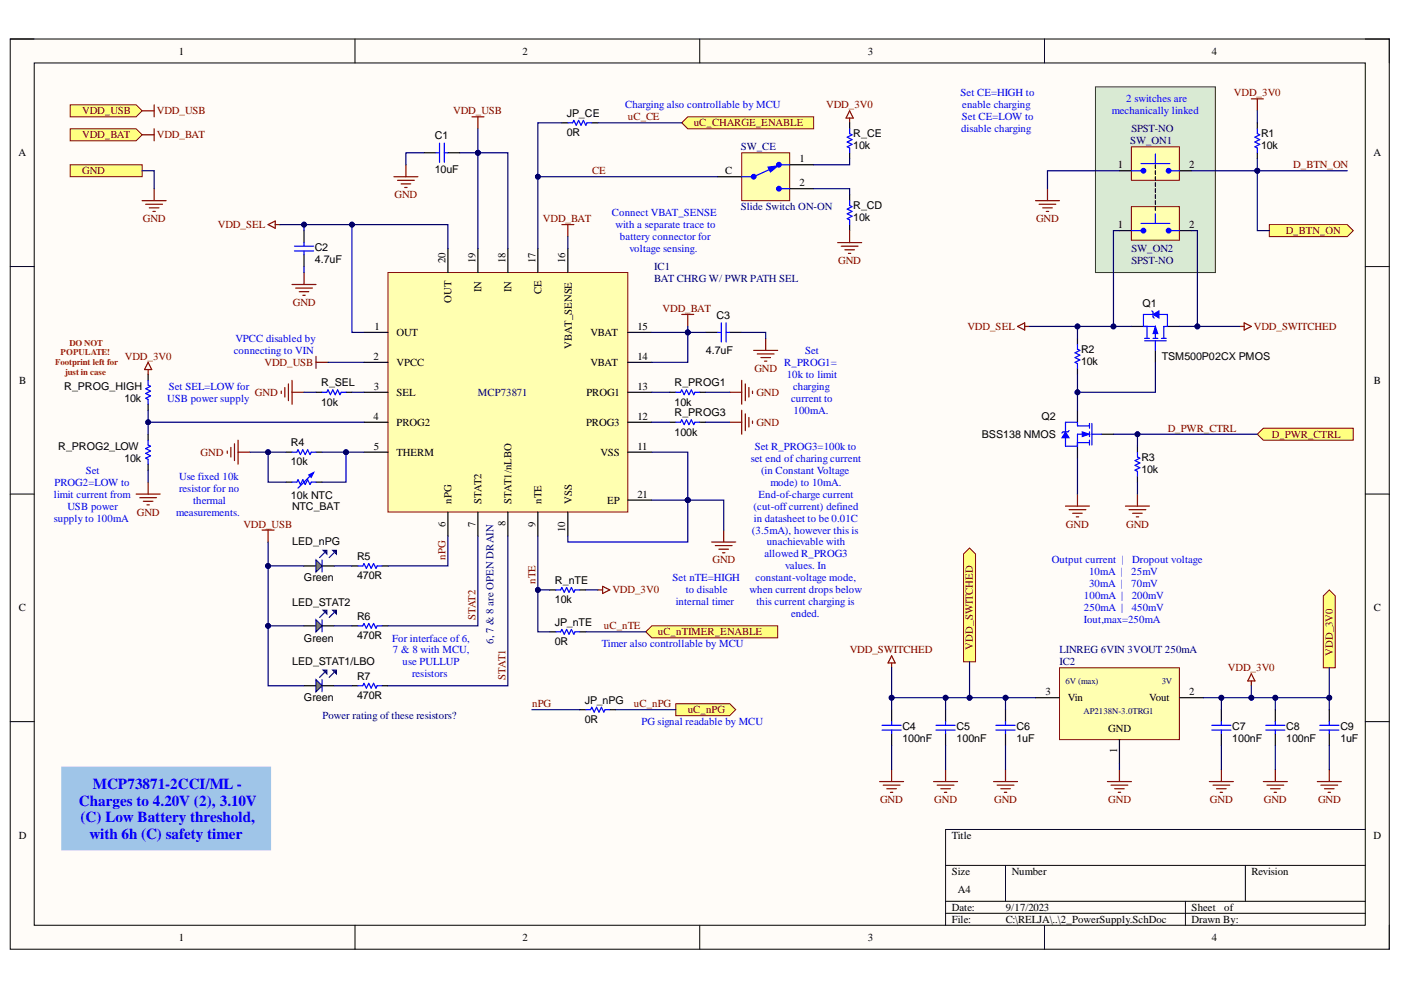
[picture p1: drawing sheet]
<svg xmlns="http://www.w3.org/2000/svg" width="297mm" height="210mm" viewBox="0 0 297 210" stroke-linecap="round" stroke-linejoin="round" font-family="sans-serif">
<defs><g id="words">
<g font-size="3.2" fill="#00f">
<text x="19.7" y="167.3">MCP73871-2CCI/ML -</text>
<text x="16.7" y="170.8">Charges to 4.20V (2), 3.10V</text>
<text x="17.1" y="174.4">(C) Low Battery threshold,</text>
<text x="18.9" y="177.9">with 6h (C) safety timer</text>
</g>
<g font-size="2.3">
<text x="37.9" y="11.6">1</text>
<text x="110.8" y="11.6">2</text>
<text x="184" y="11.6">3</text>
<text x="257" y="11.6">4</text>
<text x="92.2" y="29.6">C1</text>
<text x="120.2" y="24.8">JP_CE</text>
<text x="120.2" y="28.8">0R</text>
<text x="180.9" y="29.1">R_CE</text>
<text x="267.4" y="29.1">R1</text>
<text x="3.9" y="33.1">A</text>
<text x="169.5" y="34.4">1</text>
<text x="180.9" y="31.6">10k</text>
<text x="237" y="35.7">1</text>
<text x="252.1" y="35.7">2</text>
<text x="267.4" y="31.6">10k</text>
<text x="291.2" y="33.1">A</text>
<text x="92.2" y="36.7">10uF</text>
<text x="153.8" y="36.9">C</text>
<text x="169.5" y="39.5">2</text>
<text x="180.9" y="44.4">R_CD</text>
<text x="180.9" y="46.9">10k</text>
<text x="66.7" y="53.2">C2</text>
<text x="237" y="48.3">1</text>
<text x="252.1" y="48.3">2</text>
<text x="66.7" y="55.8">4.7uF</text>
<text x="94.5" y="55.8" transform="rotate(-90 94.5 55.8)">20</text>
<text x="100.8" y="55.8" transform="rotate(-90 100.8 55.8)">19</text>
<text x="107.2" y="55.8" transform="rotate(-90 107.2 55.8)">18</text>
<text x="113.5" y="55.8" transform="rotate(-90 113.5 55.8)">17</text>
<text x="119.9" y="55.8" transform="rotate(-90 119.9 55.8)">16</text>
<text x="95.7" y="64.2" transform="rotate(-90 95.7 64.2)">OUT</text>
<text x="102.1" y="61.9" transform="rotate(-90 102.1 61.9)">IN</text>
<text x="108.4" y="61.9" transform="rotate(-90 108.4 61.9)">IN</text>
<text x="114.8" y="62.4" transform="rotate(-90 114.8 62.4)">CE</text>
<text x="242.2" y="65.1">Q1</text>
<text x="79.4" y="70">1</text>
<text x="84.1" y="71.2">OUT</text>
<text x="125.2" y="71.2">VBAT</text>
<text x="135.2" y="70">15</text>
<text x="151.9" y="67.7">C3</text>
<text x="79.2" y="76.3">2</text>
<text x="84.1" y="77.6">VPCC</text>
<text x="121.2" y="73.9" transform="rotate(-90 121.2 73.9)">VBAT_SENSE</text>
<text x="125.2" y="77.6">VBAT</text>
<text x="135.2" y="76.3">14</text>
<text x="149.6" y="75">4.7uF</text>
<text x="229.2" y="74.8">R2</text>
<text x="229.2" y="77.3">10k</text>
<text x="246.3" y="76.3">TSM500P02CX PMOS</text>
<text x="4.1" y="81.4">B</text>
<text x="13.6" y="82.6">R_PROG_HIGH</text>
<text x="68.1" y="81.9">R_SEL</text>
<text x="79.3" y="82.6">3</text>
<text x="84.1" y="83.9">SEL</text>
<text x="124.3" y="83.9">PROG1</text>
<text x="135.2" y="82.6">13</text>
<text x="143" y="81.9">R_PROG1</text>
<text x="291.3" y="81.4">B</text>
<text x="26.4" y="85.2">10k</text>
<text x="68.1" y="86">10k</text>
<text x="79.2" y="89">4</text>
<text x="135.2" y="89">12</text>
<text x="143" y="86">10k</text>
<text x="143" y="88.3">R_PROG3</text>
<text x="220.8" y="89">Q2</text>
<text x="12.3" y="95.4">R_PROG2_LOW</text>
<text x="61.7" y="94.6">R4</text>
<text x="79.3" y="95.4">5</text>
<text x="84.1" y="90.2">PROG2</text>
<text x="124.2" y="90.2">PROG3</text>
<text x="135.2" y="95.4">11</text>
<text x="143" y="92.3">100k</text>
<text x="208.2" y="92.8">BSS138 NMOS</text>
<text x="26.4" y="97.9">10k</text>
<text x="61.7" y="98.7">10k</text>
<text x="84.1" y="96.6">THERM</text>
<text x="127.3" y="96.6">VSS</text>
<text x="242" y="97.7">R3</text>
<text x="242" y="100.2">10k</text>
<text x="61.7" y="105.8">10k NTC</text>
<text x="95.7" y="106.8" transform="rotate(-90 95.7 106.8)">nPG</text>
<text x="102.1" y="106.8" transform="rotate(-90 102.1 106.8)">STAT2</text>
<text x="108.4" y="106.8" transform="rotate(-90 108.4 106.8)">STAT1/nLBO</text>
<text x="114.8" y="106.8" transform="rotate(-90 114.8 106.8)">nTE</text>
<text x="121.2" y="106.8" transform="rotate(-90 121.2 106.8)">VSS</text>
<text x="128.7" y="106.8">EP</text>
<text x="135.2" y="105.5">21</text>
<text x="61.9" y="108.1">NTC_BAT</text>
<text x="94.5" y="111.7" transform="rotate(-90 94.5 111.7)">6</text>
<text x="100.8" y="111.7" transform="rotate(-90 100.8 111.7)">7</text>
<text x="107.2" y="111.6" transform="rotate(-90 107.2 111.6)">8</text>
<text x="113.5" y="111.7" transform="rotate(-90 113.5 111.7)">9</text>
<text x="119.9" y="112.8" transform="rotate(-90 119.9 112.8)">10</text>
<text x="61.9" y="115.7">LED_nPG</text>
<text x="75.7" y="118.7">R5</text>
<text x="64.5" y="123.3">Green</text>
<text x="75.7" y="122.8">470R</text>
<text x="117.7" y="123.8">R_nTE</text>
<text x="4" y="129.6">C</text>
<text x="61.9" y="128.4">LED_STAT2</text>
<text x="75.7" y="131.5">R6</text>
<text x="117.7" y="127.8">10k</text>
<text x="291.3" y="129.6">C</text>
<text x="64.5" y="136">Green</text>
<text x="75.7" y="135.5">470R</text>
<text x="117.7" y="132.7">JP_nTE</text>
<text x="117.7" y="136.8">0R</text>
<text x="61.9" y="141.1">LED_STAT1/LBO</text>
<text x="64.5" y="148.7">Green</text>
<text x="75.7" y="144.1">R7</text>
<text x="75.7" y="148.2">470R</text>
<text x="124" y="149.2">JP_nPG</text>
<text x="221.7" y="147.4">3</text>
<text x="226.4" y="148.7">Vin</text>
<text x="243.7" y="148.7">Vout</text>
<text x="252.1" y="147.4">2</text>
<text x="124" y="153.3">0R</text>
<text x="191.3" y="154.8">C4</text>
<text x="202.8" y="154.8">C5</text>
<text x="215.5" y="154.8">C6</text>
<text x="235" y="155.3">GND</text>
<text x="261.3" y="154.8">C7</text>
<text x="272.7" y="154.8">C8</text>
<text x="284.2" y="154.8">C9</text>
<text x="191.3" y="157.3">100nF</text>
<text x="202.8" y="157.3">100nF</text>
<text x="215.5" y="157.3">1uF</text>
<text x="236.8" y="159.8" transform="rotate(-90 236.8 159.8)">1</text>
<text x="261.3" y="157.3">100nF</text>
<text x="272.7" y="157.3">100nF</text>
<text x="284.2" y="157.3">1uF</text>
<text x="4" y="177.8">D</text>
<text x="201.8" y="177.8">Title</text>
<text x="291.2" y="177.8">D</text>
<text x="201.8" y="185.5">Size</text>
<text x="214.5" y="185.5">Number</text>
<text x="265.3" y="185.5">Revision</text>
<text x="203.1" y="189.3">A4</text>
<text x="201.8" y="193.1">Date:</text>
<text x="201.8" y="195.7">File:</text>
<text x="213.2" y="193.1">9/17/2023</text>
<text x="213.2" y="195.7">C:\RELJA\..\2_PowerSupply.SchDoc</text>
<text x="252.6" y="193.1">Sheet</text>
<text x="252.6" y="195.7">Drawn By:</text>
<text x="259.6" y="193.1">of</text>
<text x="37.9" y="199.5">1</text>
<text x="110.8" y="199.5">2</text>
<text x="184" y="199.5">3</text>
<text x="257" y="199.5">4</text>
</g>
<g font-size="2.3" fill="#00f">
<text x="132.5" y="23">Charging also controllable by MCU</text>
<text x="203.7" y="20.4">Set CE=HIGH to</text>
<text x="204" y="23">enable charging</text>
<text x="238.8" y="21.7">2 switches are</text>
<text x="203.8" y="28">disable charging</text>
<text x="203.9" y="25.5">Set CE=LOW to</text>
<text x="235.7" y="24.2">mechanically linked</text>
<text x="129.7" y="45.8">Connect VBAT_SENSE</text>
<text x="130.5" y="48.3">with a separate trace to</text>
<text x="131.4" y="50.9">battery connector for</text>
<text x="133.5" y="53.5">voltage sensing.</text>
<text x="49.6" y="75">connecting to VIN</text>
<text x="49.9" y="72.5">VPCC disabled by</text>
<text x="166.3" y="77.6">R_PROG1=</text>
<text x="170.7" y="75">Set</text>
<text x="35.8" y="82.6">Set SEL=LOW for</text>
<text x="166.8" y="80.1">10k to limit</text>
<text x="168.1" y="82.6">charging</text>
<text x="35.4" y="85.2">USB power supply</text>
<text x="167.7" y="85.2">current to</text>
<text x="168.2" y="87.7">100mA.</text>
<text x="160" y="95.4">Set R_PROG3=100k to</text>
<text x="18.2" y="100.4">Set</text>
<text x="38" y="101.7">Use fixed 10k</text>
<text x="159.2" y="97.9">set end of charing current</text>
<text x="161.4" y="100.4">(in Constant Voltage</text>
<text x="11.4" y="105.5">limit current from</text>
<text x="11.6" y="103">PROG2=LOW to</text>
<text x="38" y="104.3">resistor for no</text>
<text x="40.9" y="106.8">thermal</text>
<text x="160.8" y="105.5">End-of-charge current</text>
<text x="163.3" y="103">mode) to 10mA.</text>
<text x="11.4" y="110.6">supply to 100mA</text>
<text x="14.3" y="108.1">USB power</text>
<text x="37.4" y="109.3">measurements.</text>
<text x="159.4" y="113.1">(3.5mA), however this is</text>
<text x="159.8" y="108.1">(cut-off current) defined</text>
<text x="159.9" y="110.6">in datasheet to be 0.01C</text>
<text x="162.1" y="118.2">allowed R_PROG3</text>
<text x="162.6" y="115.7">unachievable with</text>
<text x="223" y="119.5">Output current |</text>
<text x="240" y="119.5">Dropout voltage</text>
<text x="142.6" y="123.3">Set nTE=HIGH</text>
<text x="145.4" y="125.8">to disable</text>
<text x="158.9" y="125.8">when current drops below</text>
<text x="160.2" y="123.3">constant-voltage mode,</text>
<text x="166.5" y="120.7">values. In</text>
<text x="230.9" y="122">10mA |</text>
<text x="230.9" y="124.5">30mA |</text>
<text x="239.9" y="122">25mV</text>
<text x="239.9" y="124.5">70mV</text>
<text x="143.3" y="128.3">internal timer</text>
<text x="160.4" y="128.3">this current charging is</text>
<text x="167.7" y="130.9">ended.</text>
<text x="229.8" y="127.1">100mA |</text>
<text x="229.8" y="129.6">250mA |</text>
<text x="239.9" y="127.1">200mV</text>
<text x="239.9" y="129.6">450mV</text>
<text x="83.1" y="136">For interface of 6,</text>
<text x="127.6" y="137.3">Timer also controllable by MCU</text>
<text x="229.8" y="132.1">Iout,max=250mA</text>
<text x="83.3" y="138.6">7 &amp; 8 with MCU,</text>
<text x="85.3" y="141.1">use PULLUP</text>
<text x="87.4" y="143.6">resistors</text>
<text x="136" y="153.8">PG signal readable by MCU</text>
</g>
<g font-size="2.3" fill="#800000">
<text x="175.2" y="23">VDD_3V0</text>
<text x="261.6" y="20.4">VDD_3V0</text>
<text x="17.4" y="24.2">VDD_USB</text>
<text x="17.4" y="29.3">VDD_BAT</text>
<text x="33.2" y="24.2">VDD_USB</text>
<text x="33.2" y="29.3">VDD_BAT</text>
<text x="96.1" y="24.2">VDD_USB</text>
<text x="133.1" y="25.5">uC_CE</text>
<text x="147.1" y="26.8">uC_CHARGE_ENABLE</text>
<text x="274.2" y="35.7">D_BTN_ON</text>
<text x="17.4" y="36.9">GND</text>
<text x="83.7" y="42">GND</text>
<text x="125.5" y="36.9">CE</text>
<text x="30.3" y="47.1">GND</text>
<text x="115.1" y="47.1">VDD_BAT</text>
<text x="219.7" y="47.1">GND</text>
<text x="46.2" y="48.3">VDD_SEL</text>
<text x="272.6" y="49.7">D_BTN_ON</text>
<text x="177.7" y="56">GND</text>
<text x="62.1" y="64.9">GND</text>
<text x="140.5" y="66.2">VDD_BAT</text>
<text x="205.1" y="70">VDD_SEL</text>
<text x="265.8" y="70">VDD_SWITCHED</text>
<text x="26.5" y="76.3">VDD_3V0</text>
<text x="56.1" y="77.6">VDD_USB</text>
<text x="54" y="83.9">GND</text>
<text x="159.9" y="78.8">GND</text>
<text x="160.4" y="83.9">GND</text>
<text x="160.4" y="90.2">GND</text>
<text x="247.6" y="91.5">D_PWR_CTRL</text>
<text x="269.6" y="92.8">D_PWR_CTRL</text>
<text x="42.5" y="96.6">GND</text>
<text x="29" y="109.3">GND</text>
<text x="51.6" y="111.9">VDD_USB</text>
<text x="226" y="111.9">GND</text>
<text x="238.8" y="111.9">GND</text>
<text x="94.5" y="118.7" transform="rotate(-90 94.5 118.7)">nPG</text>
<text x="151.1" y="119.5">GND</text>
<text x="113.5" y="123.8" transform="rotate(-90 113.5 123.8)">nTE</text>
<text x="129.8" y="125.8">VDD_3V0</text>
<text x="100.8" y="131.5" transform="rotate(-90 100.8 131.5)">STAT2</text>
<text x="128.1" y="133.4">uC_nTE</text>
<text x="139.5" y="134.7">uC_nTIMER_ENABLE</text>
<text x="206.3" y="137.8" transform="rotate(-90 206.3 137.8)">VDD_SWITCHED</text>
<text x="180.2" y="138.6">VDD_SWITCHED</text>
<text x="260.3" y="142.4">VDD_3V0</text>
<text x="282.6" y="139.1" transform="rotate(-90 282.6 139.1)">VDD_3V0</text>
<text x="107.2" y="144.1" transform="rotate(-90 107.2 144.1)">STAT1</text>
<text x="112.8" y="150">nPG</text>
<text x="134.4" y="150">uC_nPG</text>
<text x="145.8" y="151.2">uC_nPG</text>
<text x="186.6" y="170.2">GND</text>
<text x="198.1" y="170.2">GND</text>
<text x="210.8" y="170.2">GND</text>
<text x="235" y="170.2">GND</text>
<text x="256.5" y="170.2">GND</text>
<text x="268" y="170.2">GND</text>
<text x="279.5" y="170.2">GND</text>
</g>
<g font-size="2.3" fill="#000080">
<text x="239.9" y="28">SPST-NO</text>
<text x="157.1" y="31.9">SW_CE</text>
<text x="239.6" y="30.6">SW_ON1</text>
<text x="157.1" y="44.5">Slide Switch ON-ON</text>
<text x="239.9" y="53.5">SW_ON2</text>
<text x="138.7" y="57.3">IC1</text>
<text x="138.7" y="59.8">BAT CHRG W/ PWR PATH SEL</text>
<text x="239.9" y="56">SPST-NO</text>
<text x="101.3" y="83.9">MCP73871</text>
<text x="104.6" y="136.5" transform="rotate(-90 104.6 136.5)">6, 7 &amp; 8 are OPEN DRAIN</text>
<text x="224.6" y="141.1">IC2</text>
<text x="224.6" y="138.6">LINREG 6VIN 3VOUT 250mA</text>
<text x="68.3" y="152.5">Power rating of these resistors?</text>
</g>
<g font-size="1.9" fill="#f00">
<text x="11.7" y="77.4">Footprint left for</text>
<text x="12.9" y="75.4">POPULATE!</text>
<text x="14.7" y="73.3">DO NOT</text>
<text x="13.8" y="79.4">just in case</text>
</g>
<g font-size="1.9" fill="#000080">
<text x="225.9" y="145">6V (max)</text>
<text x="246.3" y="145">3V</text>
<text x="229.7" y="151.3">AP2138N-3.0TRG1</text>
</g>
</g></defs>
<path d="M2.2 8.3h292.4v193h-292.4z" fill-rule="evenodd" fill="#fffcf8"/>
<path d="M2.2 8.3h292.4v193h-292.4z" fill="none" stroke="#000" stroke-width=".21"/>
<path d="M7.3 13.4h282.2v182.8h-282.2z" fill-rule="evenodd" fill="#fffcf8"/>
<g fill="none" stroke="#000" stroke-width=".21">
<path d="M2.2 8.3h5.1M7.3 13.4h282.2v182.8h-282.2zM75.3 8.3v5M148.4 8.3v5M221.5 8.3v5.1M289.5 8.3h5.1v5.1M2.2 56.5h5.1M289.5 56.5h5.1M2.2 104.8h5.1M289.5 104.8h5.1M2.2 153h5.1M289.5 153h5.1"/>
<path d="M289.5 175.9h-89v20.3M75.3 196.2v5.1M148.4 196.2v5.1M200.5 183.5h89M200.5 191.1h89M200.5 193.6h89M213.2 183.5v7.6M221.5 196.2v5.1M251.3 191.1v5.1M264 183.5v7.6M294.6 196.2v5.1"/>
</g>
<path d="M82.3 57.8h50.8v50.8h-50.8z" fill-rule="evenodd" fill="#ffffb0"/>
<path d="M82.3 57.8h50.8v50.8h-50.8z" fill="none" stroke="#800000" stroke-width=".21"/>
<g fill="none" stroke="#000" stroke-width=".25">
<path d="M89.9 32.4h2.5M95 32.4h2.5M64.5 48.9v2.5M64.5 54v2.5M95 52.7v5.1M101.3 52.7v5.1M107.7 52.7v5.1M114 52.7v5.1M120.4 52.7v5.1M77.2 70.5h5.1M77.2 76.8h5.1M133.1 70.5h5.1"/>
<path d="M133.1 76.8h5.1M149.6 70.5h2.6M154.7 70.5h2.6M77.2 83.2h5.1M77.2 89.5h5.1M77.2 95.9h5.1M133.1 83.2h5.1M133.1 89.5h5.1M133.1 95.9h5.1M64.5 120h2.5M68.3 120h2.5M95 108.6v5.1"/>
<path d="M101.3 108.6v5.1M107.7 108.6v5.1M114 108.6v5.1M120.4 108.6v5.1M133.1 106h5.1"/>
</g>
<g fill="none" stroke="#800000" stroke-width=".25">
<path d="M83.5 37.5h5.1M84.3 38.2h3.5M85.1 39h2M85.8 39.8h.5M86.1 34.9v2.6M100.1 24.8h2.5M101.3 24.8v2.5M64.5 57.8v2.5M61.9 60.3h5.1M62.7 61.1h3.5M63.4 61.8h2.1M64.2 62.6h.5"/>
<path d="M67 75.6v2.5M67 76.8h2.5M144.5 66.7h2.6M145.8 66.7v2.5M159.8 74.3h5.1M160.6 75h3.5M161.3 75.8h2.1M162.1 76.6h.5M162.3 71.7v2.6M55.6 112.4h2.5M56.8 112.4v2.5M150.9 114.9h5.1"/>
<path d="M151.7 115.7h3.5M152.4 116.4h2.1M153.2 117.2h.5M153.4 112.4v2.5M189 139l.8 1.6h-1.5zM189 140.6v1M234.8 165.7h5.1M235.6 166.5h3.5M236.3 167.2h2.1M237.1 168h.5M237.3 163.2v2.5"/>
</g>
<path d="M92.4 32.4h.8M93.2 30.4v4M94.2 30.4v4M94.2 32.4h.8M62.4 52.2h4.1M62.4 53.2h4.1M64.5 51.4v.8M64.5 53.2v.8M152.2 70.5h.7M152.9 68.4v4.1M154 70.5h.7M154 68.4v4.1" fill="none" stroke="#00f" stroke-width=".25"/>
<path d="M68.8 117.2l-1 1M70.8 117.2l-1 1" fill="none" stroke="#0c0087" stroke-width=".25"/>
<path d="M67 118.7l1.3 1.3-1.3 1.3z" fill="#66dc32"/>
<path d="M67 118.7l1.3 1.3-1.3 1.3z" fill="none" stroke="#0c0087" stroke-width=".25"/>
<path d="M70.6 116.7h.7v.8z" fill="#0c0087"/>
<path d="M70.6 116.7h.7v.8z" fill="none" stroke="#0c0087" stroke-width=".25"/>
<path d="M68.5 116.7h.8v.8z" fill="#0c0087"/>
<path d="M68.3 118.7v2.6M68.5 116.7h.8v.8zM68.8 129.9l-1 1M70.8 129.9l-1 1" fill="none" stroke="#0c0087" stroke-width=".25"/>
<path d="M74.6 120h1.3M81 120h1.3M64.5 132.7h2.5M68.3 132.7h2.5" fill="none" stroke="#000" stroke-width=".25"/>
<path d="M75.9 120h1l.3-.5 .5 1 .5-1 .5 1 .5-1 .5 1 .3-.5h1" fill="none" stroke="#00f" stroke-width=".25"/>
<path d="M67 131.4l1.3 1.3-1.3 1.3z" fill="#66dc32"/>
<path d="M67 131.4l1.3 1.3-1.3 1.3z" fill="none" stroke="#0c0087" stroke-width=".25"/>
<path d="M70.6 129.4h.7v.8z" fill="#0c0087"/>
<path d="M70.6 129.4h.7v.8z" fill="none" stroke="#0c0087" stroke-width=".25"/>
<path d="M68.5 129.4h.8v.8z" fill="#0c0087"/>
<path d="M68.3 131.4v2.6M68.5 129.4h.8v.8zM68.8 142.6l-1 1M70.8 142.6l-1 1" fill="none" stroke="#0c0087" stroke-width=".25"/>
<path d="M74.6 132.7h1.3M81 132.7h1.3M64.5 145.4h2.5M68.3 145.4h2.5" fill="none" stroke="#000" stroke-width=".25"/>
<path d="M75.9 132.7h1l.3-.5 .5 1 .5-1 .5 1 .5-1 .5 1 .3-.5h1" fill="none" stroke="#00f" stroke-width=".25"/>
<path d="M67 144.1l1.3 1.3-1.3 1.3z" fill="#66dc32"/>
<path d="M67 144.1l1.3 1.3-1.3 1.3z" fill="none" stroke="#0c0087" stroke-width=".25"/>
<path d="M70.6 142.1h.7v.8z" fill="#0c0087"/>
<path d="M70.6 142.1h.7v.8z" fill="none" stroke="#0c0087" stroke-width=".25"/>
<path d="M68.5 142.1h.8v.8z" fill="#0c0087"/>
<path d="M68.3 144.1v2.6M68.5 142.1h.8v.8z" fill="none" stroke="#0c0087" stroke-width=".25"/>
<path d="M31.4 79.4v1.2M31.4 85.7v1.3M31.4 92.1v1.2M31.4 98.4v1.3M67 83.2h1.3M73.4 83.2h1.2M142 83.2h1.3M148.4 83.2h1.2M116.6 125.1h1.2M122.9 125.1h1.3M74.6 145.4h1.3M81 145.4h1.3" fill="none" stroke="#000" stroke-width=".25"/>
<path d="M31.4 80.6v1.1l.5 .2-1 .5 1 .5-1 .5 1 .5-1 .5 .5 .3v1M31.4 93.3v1.1l.5 .2-1 .5 1 .5-1 .5 1 .5-1 .5 .5 .3v1M68.3 83.2h1l.2-.5 .6 1 .5-1 .5 1 .5-1 .5 1 .2-.5h1.1M143.3 83.2h1l.2-.5 .6 1 .5-1 .5 1 .5-1 .5 1 .2-.5h1.1M117.8 125.1h1.1l.2-.5 .5 1 .5-1 .5 1 .6-1 .5 1 .2-.5h1M75.9 145.4h1l.3-.5 .5 1 .5-1 .5 1 .5-1 .5 1 .3-.5h1" fill="none" stroke="#00f" stroke-width=".25"/>
<g fill="none" stroke="#800000" stroke-width=".25">
<path d="M119.1 47.6h2.6M120.4 47.6v2.6M31.4 78.4v1M31.4 76.8l.8 1.6h-1.6zM59.6 82.9v.5M60.4 82.2v2M61.2 81.4v3.6M61.9 80.6v5.1M61.9 83.2h2.6M154.7 83.2h2.6M157.3 80.6v5.1M158 81.4v3.6"/>
<path d="M158.8 82.2v2M159.5 82.9v.5M28.9 104.8h5M29.6 105.5h3.6M30.4 106.3h2M31.2 107h.5M31.4 102.2v2.6M126.7 125.1h1.1M127.8 124.3l1.5 .8-1.5 .7zM265.3 142.9l.8 1.5h-1.6zM265.3 144.4v1"/>
</g>
<path d="M144.5 26l1.3-1.2h26.7v2.5h-26.7z" fill-rule="evenodd" fill="#ffff80"/>
<path d="M144.5 26l1.3-1.2h26.7v2.5h-26.7z" fill="none" stroke="#800000" stroke-width=".21"/>
<path d="M180.1 41.3v1.2M180.1 47.6v1.3" fill="none" stroke="#000" stroke-width=".25"/>
<path d="M180.1 42.5v1.1l.5 .2-1 .5 1 .5-1 .5 1 .6-1 .5 .5 .2v1" fill="none" stroke="#00f" stroke-width=".25"/>
<path d="M177.6 51.4h5.1M178.4 52.2h3.5M179.1 53h2.1M179.9 53.7h.5M180.1 48.9v2.5" fill="none" stroke="#800000" stroke-width=".25"/>
<path d="M13.6 163.2h43.2v16.5h-43.2z" fill-rule="evenodd" fill="#9fc5e8"/>
<path d="M13.6 163.2h43.2v16.5h-43.2z" fill="none" stroke="#9fc5e8" stroke-width="1.3"/>
<path d="M119.1 26h1.3M125.5 26h1.2" fill="none" stroke="#000" stroke-width=".25"/>
<path d="M120.4 26h1l.3-.5 .5 1.1 .5-1.1 .5 1.1 .5-1.1 .5 1.1 .3-.6h1" fill="none" stroke="#00f" stroke-width=".25"/>
<path d="M136.9 134l1.3-1.3h26.7v2.5h-26.7z" fill-rule="evenodd" fill="#ffff80"/>
<path d="M136.9 134l1.3-1.3h26.7v2.5h-26.7z" fill="none" stroke="#800000" stroke-width=".21"/>
<path d="M180.1 26v1.3M180.1 32.4v1.3M116.6 134h1.2M122.9 134h1.3" fill="none" stroke="#000" stroke-width=".25"/>
<path d="M180.1 27.3v1l.5 .3-1 .5 1 .5-1 .5 1 .5-1 .5 .5 .3v1M117.8 134h1.1l.2-.5 .5 1 .5-1 .5 1 .6-1 .5 1 .2-.5h1" fill="none" stroke="#00f" stroke-width=".25"/>
<path d="M180.1 23.5l.8 1.5h-1.5zM180.1 25v1" fill="none" stroke="#800000" stroke-width=".25"/>
<path d="M157.3 32.4h10.1v10.1h-10.1z" fill-rule="evenodd" fill="#ffffb0"/>
<path d="M157.3 32.4h10.1v10.1h-10.1z" fill="none" stroke="#800000" stroke-width=".21"/>
<path d="M152.2 37.5h5.1M167.4 34.9h5.1M167.4 40h5.1" fill="none" stroke="#000" stroke-width=".25"/>
<path d="M157.3 37.5h2.5" fill="none" stroke="#00f" stroke-width=".25"/>
<circle cx="159.8" cy="37.5" r=".51" fill="#00f"/>
<circle cx="159.8" cy="37.5" r=".51" fill="none" stroke="#00f" stroke-width=".21"/>
<circle cx="165.1" cy="34.9" r=".51" fill="#00f"/>
<circle cx="165.1" cy="34.9" r=".51" fill="none" stroke="#00f" stroke-width=".21"/>
<circle cx="165.1" cy="40" r=".51" fill="#00f"/>
<circle cx="165.1" cy="40" r=".51" fill="none" stroke="#00f" stroke-width=".21"/>
<path d="M165.1 34.9h2.3M165.4 34.9l-5.6 2.6M165.1 40h2.3" fill="none" stroke="#00f" stroke-width=".25"/>
<path d="M162.8 35.4l2.1-.2-1.5 1.3z" fill="#00f"/>
<path d="M162.8 35.4l2.1-.2-1.5 1.3zM61.9 95.9h1l.3-.5 .5 1 .5-1 .5 1 .5-1 .5 1 .3-.5h1M143.3 89.5h1l.2-.5 .6 1 .5-1 .5 1 .5-1 .5 1 .2-.5h1.1M61.9 102.2h1l.3-.5 .5 1 .5-1 .5 1 .5-1 .5 1 .3-.5h1M65.7 101l-2.5 2.5" fill="none" stroke="#00f" stroke-width=".25"/>
<path d="M60.6 95.9h1.3M67 95.9h1.3M142 89.5h1.3M148.4 89.5h1.2M60.6 102.2h1.3M67 102.2h1.3" fill="none" stroke="#000" stroke-width=".25"/>
<path d="M48.2 95.6v.5M49 94.9v2M49.7 94.1v3.6M50.5 93.3v5.1M50.5 95.9h2.5M154.7 89.5h2.6M157.3 87v5.1M158 87.7v3.6M158.8 88.5v2M159.5 89.3v.5" fill="none" stroke="#800000" stroke-width=".25"/>
<path d="M65.5 100.7l1-.5-.5 1z" fill="#00f"/>
<path d="M65.5 100.7l1-.5-.5 1z" fill="none" stroke="#00f" stroke-width=".25"/>
<path d="M280.6 126.3l1.2-1.2 1.3 1.2v15.3h-2.5z" fill-rule="evenodd" fill="#ffff80"/>
<path d="M280.6 126.3l1.2-1.2 1.3 1.2v15.3h-2.5z" fill="none" stroke="#800000" stroke-width=".21"/>
<path d="M224.6 141.6h25.5v15.2h-25.5z" fill-rule="evenodd" fill="#ffffb0"/>
<path d="M224.6 141.6h25.5v15.2h-25.5z" fill="none" stroke="#800000" stroke-width=".21"/>
<path d="M219.6 147.9h5M237.3 156.8v5.1M250.1 147.9h5" fill="none" stroke="#000" stroke-width=".25"/>
<path d="M143.3 149.2h11.4l1.3 1.3-1.3 1.2h-11.4z" fill-rule="evenodd" fill="#ffff80"/>
<path d="M143.3 149.2h11.4l1.3 1.3-1.3 1.2h-11.4z" fill="none" stroke="#800000" stroke-width=".21"/>
<path d="M122.9 150.5h1.3M129.3 150.5h1.3" fill="none" stroke="#000" stroke-width=".25"/>
<path d="M124.2 150.5h1l.3-.5 .5 1 .5-1 .5 1 .5-1 .5 1 .3-.5h1" fill="none" stroke="#00f" stroke-width=".25"/>
<path d="M30.1 23.5h2.6M32.7 22.2v2.6" fill="none" stroke="#800000" stroke-width=".25"/>
<path d="M14.9 22.2h14l1.2 1.3-1.2 1.3h-14z" fill-rule="evenodd" fill="#ffff80"/>
<path d="M14.9 22.2h14l1.2 1.3-1.2 1.3h-14z" fill="none" stroke="#800000" stroke-width=".21"/>
<path d="M30.1 28.6h2.6M32.7 27.3v2.6" fill="none" stroke="#800000" stroke-width=".25"/>
<path d="M14.9 27.3h14l1.2 1.3-1.2 1.3h-14z" fill-rule="evenodd" fill="#ffff80"/>
<path d="M14.9 27.3h14l1.2 1.3-1.2 1.3h-14z" fill="none" stroke="#800000" stroke-width=".21"/>
<path d="M14.9 34.9h15.2v2.6h-15.2z" fill-rule="evenodd" fill="#ffff80"/>
<path d="M14.9 34.9h15.2v2.6h-15.2z" fill="none" stroke="#800000" stroke-width=".21"/>
<g fill="none" stroke="#800000" stroke-width=".25">
<path d="M30.1 42.5h5.1M30.9 43.3h3.6M31.7 44.1h2M32.4 44.8h.5M32.7 40v2.5M186.5 165.7h5.1M187.3 166.5h3.5M188 167.2h2.1M188.8 168h.5M189 163.2v2.5M197.9 165.7h5.1M198.7 166.5h3.6"/>
<path d="M199.5 167.2h2M200.2 168h.5M200.5 163.2v2.5M210.6 165.7h5.1M211.4 166.5h3.6M212.2 167.2h2M212.9 168h.6M213.2 163.2v2.5M256.4 165.7h5.1M257.2 166.5h3.5M257.9 167.2h2.1M258.7 168h.5"/>
<path d="M259 163.2v2.5M267.9 165.7h5M268.6 166.5h3.6M269.4 167.2h2M270.1 168h.5M270.4 163.2v2.5M279.3 165.7h5.1M280.1 166.5h3.5M280.8 167.2h2M281.6 168h.5M281.8 163.2v2.5"/>
</g>
<path d="M189 150.5v2.5M189 155.6v2.5M200.5 150.5v2.5M200.5 155.6v2.5M213.2 150.5v2.5M213.2 155.6v2.5M259 150.5v2.5M259 155.6v2.5M270.4 150.5v2.5M270.4 155.6v2.5M281.8 150.5v2.5M281.8 155.6v2.5" fill="none" stroke="#000" stroke-width=".25"/>
<g fill="none" stroke="#00f" stroke-width=".25">
<path d="M187 153.8h4.1M187 154.8h4.1M189 153v.8M189 154.8v.8M198.4 153.8h4.1M198.4 154.8h4.1M200.5 153v.8M200.5 154.8v.8M211.2 153.8h4M211.2 154.8h4M213.2 153v.8M213.2 154.8v.8"/>
<path d="M256.9 153.8h4.1M256.9 154.8h4.1M259 153v.8M259 154.8v.8M268.4 153.8h4M268.4 154.8h4M270.4 153v.8M270.4 154.8v.8M279.8 153.8h4.1M279.8 154.8h4.1M281.8 153v.8M281.8 154.8v.8"/>
</g>
<path d="M204.3 117.5l1.3-1.3 1.2 1.3v22.8h-2.5z" fill-rule="evenodd" fill="#ffff80"/>
<path d="M204.3 117.5l1.3-1.3 1.2 1.3v22.8h-2.5z" fill="none" stroke="#800000" stroke-width=".21"/>
<path d="M232.3 18.4h25.4v39.4h-25.4z" fill-rule="evenodd" fill="#d9ead3"/>
<path d="M232.3 18.4h25.4v39.4h-25.4z" fill="none" stroke="#274e13" stroke-width=".21"/>
<path d="M242.4 69.2h2.6v2.5M242.7 72.3h4.6M242.7 71.7h1M243.2 69.2v2.5M244.5 71.7h1M245 72.3v2M246.2 71.7h1.1M246.8 69.2v2.5M247.5 66.7v2.5" fill="none" stroke="#00f" stroke-width=".25"/>
<path d="M239.9 69.2h2.5M245 74.3v2.5M247.5 69.2h2.6" fill="none" stroke="#000" stroke-width=".25"/>
<path d="M245 69.2l.5 1.5h-1z" fill="#00f"/>
<path d="M245 69.2l.5 1.5h-1z" fill="none" stroke="#00f" stroke-width=".21"/>
<path d="M242.4 66.7v2.5M246.8 69.2h.7" fill="none" stroke="#00f" stroke-width=".25"/>
<path d="M244.5 66.7l1.2-.8v1.5z" fill="#00f"/>
<path d="M244.5 66.7l1.2-.8v1.5z" fill="none" stroke="#00f" stroke-width=".21"/>
<path d="M242.4 66.7h5.1M242.4 69.2h.8M244.2 65.9l.3 .3v1l.2 .2M225.9 89.5h2.5M228.4 90.3h2.6M228.4 93.8h2.6M231 92.1h-2.6v2.5M231 89.8v1M231 91.6v1M231 93.3v1.1M231.5 92.1h2M231.5 89.8v4.6" fill="none" stroke="#00f" stroke-width=".25"/>
<path d="M228.4 87v2.5M228.4 94.6v2.5M233.5 92.1h2.6" fill="none" stroke="#000" stroke-width=".25"/>
<path d="M229.5 91.6l1.5 .5-1.5 .5z" fill="#00f"/>
<path d="M229.5 91.6l1.5 .5-1.5 .5z" fill="none" stroke="#00f" stroke-width=".21"/>
<path d="M225.9 94.6h2.5M228.4 89.5v.8" fill="none" stroke="#00f" stroke-width=".25"/>
<path d="M225.9 91.6l.8 1.2h-1.6z" fill="#00f"/>
<path d="M225.9 91.6l.8 1.2h-1.6z" fill="none" stroke="#00f" stroke-width=".21"/>
<path d="M228.4 73v1l.5 .3-1 .5 1 .5-1 .5 1 .5-1 .5 .5 .3v1M225.9 89.5v5.1M226.7 91.3l-.3 .3h-1l-.3 .2M228.4 93.8v.8M241.2 95.9v1l.5 .2-1 .6 1 .5-1 .5 1 .5-1 .5 .5 .2v1.1" fill="none" stroke="#00f" stroke-width=".25"/>
<path d="M228.4 71.7v1.3M228.4 78.1v1.3M241.2 94.6v1.3M241.2 101v1.2" fill="none" stroke="#000" stroke-width=".25"/>
<path d="M225.9 107.3h5.1M226.7 108.1h3.5M227.4 108.8h2.1M228.2 109.6h.5M228.4 104.8v2.5M238.6 107.3h5.1M239.4 108.1h3.5M240.1 108.8h2.1M240.9 109.6h.5M241.2 104.8v2.5" fill="none" stroke="#800000" stroke-width=".25"/>
<path d="M239.9 43.8h10.2v7.1h-10.2z" fill-rule="evenodd" fill="#ffffb0"/>
<path d="M239.9 43.8h10.2v7.1h-10.2z" fill="none" stroke="#800000" stroke-width=".21"/>
<path d="M237.3 48.9h2.6M250.1 48.9h2.5" fill="none" stroke="#000" stroke-width=".25"/>
<path d="M241.9 47.4h6.1" fill="none" stroke="#00f" stroke-width=".25"/>
<circle cx="242.4" cy="48.9" r=".51" fill="#00f"/>
<circle cx="242.4" cy="48.9" r=".51" fill="none" stroke="#00f" stroke-width=".21"/>
<circle cx="247.8" cy="48.9" r=".51" fill="#00f"/>
<circle cx="247.8" cy="48.9" r=".51" fill="none" stroke="#00f" stroke-width=".21"/>
<path d="M239.9 48.9h2.5M245 45.3v2.1M247.8 48.9h2.3" fill="none" stroke="#00f" stroke-width=".25"/>
<path d="M239.9 31.1h10.2v7.1h-10.2z" fill-rule="evenodd" fill="#ffffb0"/>
<path d="M239.9 31.1h10.2v7.1h-10.2z" fill="none" stroke="#800000" stroke-width=".21"/>
<path d="M237.3 36.2h2.6M250.1 36.2h2.5" fill="none" stroke="#000" stroke-width=".25"/>
<path d="M241.9 34.7h6.1" fill="none" stroke="#00f" stroke-width=".25"/>
<circle cx="242.4" cy="36.2" r=".51" fill="#00f"/>
<circle cx="242.4" cy="36.2" r=".51" fill="none" stroke="#00f" stroke-width=".21"/>
<circle cx="247.8" cy="36.2" r=".51" fill="#00f"/>
<circle cx="247.8" cy="36.2" r=".51" fill="none" stroke="#00f" stroke-width=".21"/>
<path d="M239.9 36.2h2.5M245 32.6v2.1M247.8 36.2h2.3M266.6 27.3v1l.5 .3-1 .5 1 .5-1 .5 1 .5-1 .5 .5 .3v1" fill="none" stroke="#00f" stroke-width=".25"/>
<path d="M245 34.9v.8M245 36.2v.8M245 37.5v.8M245 38.7v.8M266.6 26v1.3M266.6 32.4v1.3M245 40v.8M245 41.3v.8M245 42.5v.8M245 43.8v.8" fill="none" stroke="#000" stroke-width=".25"/>
<g fill="none" stroke="#800000" stroke-width=".25">
<path d="M265.3 21h2.6M266.6 21v2.5M56.8 47.6l1.6-.7v1.5zM58.4 47.6h1M219.6 42.5h5M220.3 43.3h3.6M221.1 44.1h2M221.8 44.8h.5M222.1 40v2.5M215.7 69.2l1.6-.7v1.5zM217.3 69.2h1M262.8 69.2h1"/>
<path d="M263.8 68.5l1.5 .7-1.5 .8z"/>
</g>
<path d="M266.6 92.1l1.3-1.3h19v2.5h-19z" fill-rule="evenodd" fill="#ffff80"/>
<path d="M266.6 92.1l1.3-1.3h19v2.5h-19z" fill="none" stroke="#800000" stroke-width=".21"/>
<path d="M269.1 47.6h16.6l1.2 1.3-1.2 1.3h-16.6z" fill-rule="evenodd" fill="#ffff80"/>
<path d="M269.1 47.6h16.6l1.2 1.3-1.2 1.3h-16.6z" fill="none" stroke="#800000" stroke-width=".21"/>
<path d="M30.1 36.2h2.6v3.8M31.4 89.5h45.8M281.8 158.1v5.1" fill="none" stroke="#000080" stroke-width=".25"/>
<circle cx="31.4" cy="89.5" r=".51" fill="#000080"/>
<circle cx="31.4" cy="89.5" r=".51" fill="none" stroke="#000080" stroke-width=".21"/>
<path d="M53 95.9h7.6" fill="none" stroke="#000080" stroke-width=".25"/>
<circle cx="56.8" cy="95.9" r=".51" fill="#000080"/>
<circle cx="56.8" cy="95.9" r=".51" fill="none" stroke="#000080" stroke-width=".21"/>
<path d="M56.8 132.7v12.7h7.7" fill="none" stroke="#000080" stroke-width=".25"/>
<circle cx="56.8" cy="132.7" r=".51" fill="#000080"/>
<circle cx="56.8" cy="132.7" r=".51" fill="none" stroke="#000080" stroke-width=".21"/>
<path d="M56.8 120v12.7h7.7" fill="none" stroke="#000080" stroke-width=".25"/>
<circle cx="56.8" cy="132.7" r=".51" fill="#000080"/>
<circle cx="56.8" cy="132.7" r=".51" fill="none" stroke="#000080" stroke-width=".21"/>
<circle cx="56.8" cy="120" r=".51" fill="#000080"/>
<circle cx="56.8" cy="120" r=".51" fill="none" stroke="#000080" stroke-width=".21"/>
<path d="M56.8 114.9v5.1h7.7" fill="none" stroke="#000080" stroke-width=".25"/>
<circle cx="56.8" cy="120" r=".51" fill="#000080"/>
<circle cx="56.8" cy="120" r=".51" fill="none" stroke="#000080" stroke-width=".21"/>
<path d="M56.8 95.9v6.3h3.8" fill="none" stroke="#000080" stroke-width=".25"/>
<circle cx="56.8" cy="95.9" r=".51" fill="#000080"/>
<circle cx="56.8" cy="95.9" r=".51" fill="none" stroke="#000080" stroke-width=".21"/>
<path d="M59.4 47.6h15.2" fill="none" stroke="#000080" stroke-width=".25"/>
<circle cx="74.6" cy="47.6" r=".51" fill="#000080"/>
<circle cx="74.6" cy="47.6" r=".51" fill="none" stroke="#000080" stroke-width=".21"/>
<circle cx="64.5" cy="47.6" r=".51" fill="#000080"/>
<circle cx="64.5" cy="47.6" r=".51" fill="none" stroke="#000080" stroke-width=".21"/>
<path d="M64.5 83.2h2.5M73.4 95.9v6.3h-5.1" fill="none" stroke="#000080" stroke-width=".25"/>
<circle cx="73.4" cy="95.9" r=".51" fill="#000080"/>
<circle cx="73.4" cy="95.9" r=".51" fill="none" stroke="#000080" stroke-width=".21"/>
<path d="M68.3 95.9h8.9" fill="none" stroke="#000080" stroke-width=".25"/>
<circle cx="73.4" cy="95.9" r=".51" fill="#000080"/>
<circle cx="73.4" cy="95.9" r=".51" fill="none" stroke="#000080" stroke-width=".21"/>
<path d="M95 52.7v-5.1h-20.4v22.9h2.6M69.5 76.8h7.7M74.6 83.2h2.6M70.8 120h3.8M70.8 132.7h3.8M70.8 145.4h3.8" fill="none" stroke="#000080" stroke-width=".25"/>
<circle cx="74.6" cy="47.6" r=".51" fill="#000080"/>
<circle cx="74.6" cy="47.6" r=".51" fill="none" stroke="#000080" stroke-width=".21"/>
<path d="M89.9 32.4h-3.8v2.5M97.5 32.4h3.8M95 113.7v6.3h-12.7M101.3 113.7v19h-19M107.7 113.7v31.7h-25.4" fill="none" stroke="#000080" stroke-width=".25"/>
<circle cx="101.3" cy="32.4" r=".51" fill="#000080"/>
<circle cx="101.3" cy="32.4" r=".51" fill="none" stroke="#000080" stroke-width=".21"/>
<path d="M101.3 52.7v-20.3h6.4v20.3" fill="none" stroke="#000080" stroke-width=".25"/>
<circle cx="101.3" cy="32.4" r=".51" fill="#000080"/>
<circle cx="101.3" cy="32.4" r=".51" fill="none" stroke="#000080" stroke-width=".21"/>
<path d="M114 125.1v8.9h2.6M112.8 150.5h10.1" fill="none" stroke="#000080" stroke-width=".25"/>
<circle cx="114" cy="125.1" r=".51" fill="#000080"/>
<circle cx="114" cy="125.1" r=".51" fill="none" stroke="#000080" stroke-width=".21"/>
<path d="M114 113.7v11.4h2.6" fill="none" stroke="#000080" stroke-width=".25"/>
<circle cx="114" cy="125.1" r=".51" fill="#000080"/>
<circle cx="114" cy="125.1" r=".51" fill="none" stroke="#000080" stroke-width=".21"/>
<path d="M114 37.5h38.2" fill="none" stroke="#000080" stroke-width=".25"/>
<circle cx="114" cy="37.5" r=".51" fill="#000080"/>
<circle cx="114" cy="37.5" r=".51" fill="none" stroke="#000080" stroke-width=".21"/>
<path d="M119.1 26h-5.1v26.7" fill="none" stroke="#000080" stroke-width=".25"/>
<circle cx="114" cy="37.5" r=".51" fill="#000080"/>
<circle cx="114" cy="37.5" r=".51" fill="none" stroke="#000080" stroke-width=".21"/>
<path d="M145.8 106v8.9h-25.4v-1.2" fill="none" stroke="#000080" stroke-width=".25"/>
<circle cx="145.8" cy="106" r=".51" fill="#000080"/>
<circle cx="145.8" cy="106" r=".51" fill="none" stroke="#000080" stroke-width=".21"/>
<path d="M126.7 26h17.8M138.2 106h7.6M124.2 134h12.7M124.2 125.1h2.5M130.6 150.5h12.7" fill="none" stroke="#000080" stroke-width=".25"/>
<circle cx="145.8" cy="106" r=".51" fill="#000080"/>
<circle cx="145.8" cy="106" r=".51" fill="none" stroke="#000080" stroke-width=".21"/>
<path d="M138.2 95.9h7.6v10.1" fill="none" stroke="#000080" stroke-width=".25"/>
<circle cx="145.8" cy="106" r=".51" fill="#000080"/>
<circle cx="145.8" cy="106" r=".51" fill="none" stroke="#000080" stroke-width=".21"/>
<path d="M145.8 70.5v6.3h-7.6M138.2 89.5h3.8M138.2 83.2h3.8" fill="none" stroke="#000080" stroke-width=".25"/>
<circle cx="145.8" cy="70.5" r=".51" fill="#000080"/>
<circle cx="145.8" cy="70.5" r=".51" fill="none" stroke="#000080" stroke-width=".21"/>
<path d="M145.8 69.2v1.3h-7.6" fill="none" stroke="#000080" stroke-width=".25"/>
<circle cx="145.8" cy="70.5" r=".51" fill="#000080"/>
<circle cx="145.8" cy="70.5" r=".51" fill="none" stroke="#000080" stroke-width=".21"/>
<path d="M145.8 106h7.6v6.4" fill="none" stroke="#000080" stroke-width=".25"/>
<circle cx="145.8" cy="106" r=".51" fill="#000080"/>
<circle cx="145.8" cy="106" r=".51" fill="none" stroke="#000080" stroke-width=".21"/>
<path d="M145.8 70.5h3.8" fill="none" stroke="#000080" stroke-width=".25"/>
<circle cx="145.8" cy="70.5" r=".51" fill="#000080"/>
<circle cx="145.8" cy="70.5" r=".51" fill="none" stroke="#000080" stroke-width=".21"/>
<path d="M180.1 33.7v1.2h-7.6M172.5 40h7.6v1.3M157.3 70.5h5v1.2M149.6 89.5h5.1M149.6 83.2h5.1M189 147.9h30.6" fill="none" stroke="#000080" stroke-width=".25"/>
<circle cx="213.2" cy="147.9" r=".51" fill="#000080"/>
<circle cx="213.2" cy="147.9" r=".51" fill="none" stroke="#000080" stroke-width=".21"/>
<circle cx="205.6" cy="147.9" r=".51" fill="#000080"/>
<circle cx="205.6" cy="147.9" r=".51" fill="none" stroke="#000080" stroke-width=".21"/>
<circle cx="200.5" cy="147.9" r=".51" fill="#000080"/>
<circle cx="200.5" cy="147.9" r=".51" fill="none" stroke="#000080" stroke-width=".21"/>
<circle cx="189" cy="147.9" r=".51" fill="#000080"/>
<circle cx="189" cy="147.9" r=".51" fill="none" stroke="#000080" stroke-width=".21"/>
<path d="M218.3 69.2h21.6" fill="none" stroke="#000080" stroke-width=".25"/>
<circle cx="228.4" cy="69.2" r=".51" fill="#000080"/>
<circle cx="228.4" cy="69.2" r=".51" fill="none" stroke="#000080" stroke-width=".21"/>
<circle cx="236.1" cy="69.2" r=".51" fill="#000080"/>
<circle cx="236.1" cy="69.2" r=".51" fill="none" stroke="#000080" stroke-width=".21"/>
<path d="M237.3 36.2h-15.2v3.8M245 76.8v6.4h-16.6" fill="none" stroke="#000080" stroke-width=".25"/>
<circle cx="228.4" cy="83.2" r=".51" fill="#000080"/>
<circle cx="228.4" cy="83.2" r=".51" fill="none" stroke="#000080" stroke-width=".21"/>
<path d="M236.1 92.1h30.5" fill="none" stroke="#000080" stroke-width=".25"/>
<circle cx="241.2" cy="92.1" r=".51" fill="#000080"/>
<circle cx="241.2" cy="92.1" r=".51" fill="none" stroke="#000080" stroke-width=".21"/>
<path d="M237.3 48.9h-1.2v20.3" fill="none" stroke="#000080" stroke-width=".25"/>
<circle cx="236.1" cy="69.2" r=".51" fill="#000080"/>
<circle cx="236.1" cy="69.2" r=".51" fill="none" stroke="#000080" stroke-width=".21"/>
<path d="M250.1 69.2h12.7" fill="none" stroke="#000080" stroke-width=".25"/>
<circle cx="253.9" cy="69.2" r=".51" fill="#000080"/>
<circle cx="253.9" cy="69.2" r=".51" fill="none" stroke="#000080" stroke-width=".21"/>
<path d="M252.6 48.9h1.3v20.3" fill="none" stroke="#000080" stroke-width=".25"/>
<circle cx="253.9" cy="69.2" r=".51" fill="#000080"/>
<circle cx="253.9" cy="69.2" r=".51" fill="none" stroke="#000080" stroke-width=".21"/>
<path d="M252.6 36.2h33.1" fill="none" stroke="#000080" stroke-width=".25"/>
<circle cx="266.6" cy="36.2" r=".51" fill="#000080"/>
<circle cx="266.6" cy="36.2" r=".51" fill="none" stroke="#000080" stroke-width=".21"/>
<path d="M255.1 147.9h3.9" fill="none" stroke="#000080" stroke-width=".25"/>
<circle cx="259" cy="147.9" r=".51" fill="#000080"/>
<circle cx="259" cy="147.9" r=".51" fill="none" stroke="#000080" stroke-width=".21"/>
<path d="M281.8 141.6v6.3h-22.8v2.6" fill="none" stroke="#000080" stroke-width=".25"/>
<circle cx="259" cy="147.9" r=".51" fill="#000080"/>
<circle cx="259" cy="147.9" r=".51" fill="none" stroke="#000080" stroke-width=".21"/>
<circle cx="265.3" cy="147.9" r=".51" fill="#000080"/>
<circle cx="265.3" cy="147.9" r=".51" fill="none" stroke="#000080" stroke-width=".21"/>
<circle cx="270.4" cy="147.9" r=".51" fill="#000080"/>
<circle cx="270.4" cy="147.9" r=".51" fill="none" stroke="#000080" stroke-width=".21"/>
<circle cx="281.8" cy="147.9" r=".51" fill="#000080"/>
<circle cx="281.8" cy="147.9" r=".51" fill="none" stroke="#000080" stroke-width=".21"/>
<path d="M266.6 36.2v12.7h2.5" fill="none" stroke="#000080" stroke-width=".25"/>
<circle cx="266.6" cy="36.2" r=".51" fill="#000080"/>
<circle cx="266.6" cy="36.2" r=".51" fill="none" stroke="#000080" stroke-width=".21"/>
<path d="M31.4 87v5.1M31.4 99.7v2.5" fill="none" stroke="#000080" stroke-width=".25"/>
<circle cx="31.4" cy="89.5" r=".51" fill="#000080"/>
<circle cx="31.4" cy="89.5" r=".51" fill="none" stroke="#000080" stroke-width=".21"/>
<path d="M64.5 47.6v1.3M64.5 56.5v1.3" fill="none" stroke="#000080" stroke-width=".25"/>
<circle cx="64.5" cy="47.6" r=".51" fill="#000080"/>
<circle cx="64.5" cy="47.6" r=".51" fill="none" stroke="#000080" stroke-width=".21"/>
<path d="M101.3 27.3v5.1" fill="none" stroke="#000080" stroke-width=".25"/>
<circle cx="101.3" cy="32.4" r=".51" fill="#000080"/>
<circle cx="101.3" cy="32.4" r=".51" fill="none" stroke="#000080" stroke-width=".21"/>
<path d="M120.4 50.2v2.5M189 141.6v8.9M189 158.1v5.1" fill="none" stroke="#000080" stroke-width=".25"/>
<circle cx="189" cy="147.9" r=".51" fill="#000080"/>
<circle cx="189" cy="147.9" r=".51" fill="none" stroke="#000080" stroke-width=".21"/>
<path d="M200.5 147.9v2.6M200.5 158.1v5.1" fill="none" stroke="#000080" stroke-width=".25"/>
<circle cx="200.5" cy="147.9" r=".51" fill="#000080"/>
<circle cx="200.5" cy="147.9" r=".51" fill="none" stroke="#000080" stroke-width=".21"/>
<path d="M205.6 140.3v7.6" fill="none" stroke="#000080" stroke-width=".25"/>
<circle cx="205.6" cy="147.9" r=".51" fill="#000080"/>
<circle cx="205.6" cy="147.9" r=".51" fill="none" stroke="#000080" stroke-width=".21"/>
<path d="M213.2 147.9v2.6M213.2 158.1v5.1" fill="none" stroke="#000080" stroke-width=".25"/>
<circle cx="213.2" cy="147.9" r=".51" fill="#000080"/>
<circle cx="213.2" cy="147.9" r=".51" fill="none" stroke="#000080" stroke-width=".21"/>
<path d="M228.4 79.4v7.6M228.4 97.1v7.7" fill="none" stroke="#000080" stroke-width=".25"/>
<circle cx="228.4" cy="83.2" r=".51" fill="#000080"/>
<circle cx="228.4" cy="83.2" r=".51" fill="none" stroke="#000080" stroke-width=".21"/>
<path d="M228.4 69.2v2.5" fill="none" stroke="#000080" stroke-width=".25"/>
<circle cx="228.4" cy="69.2" r=".51" fill="#000080"/>
<circle cx="228.4" cy="69.2" r=".51" fill="none" stroke="#000080" stroke-width=".21"/>
<path d="M241.2 92.1v2.5M241.2 102.2v2.6M237.3 161.9v1.3" fill="none" stroke="#000080" stroke-width=".25"/>
<circle cx="241.2" cy="92.1" r=".51" fill="#000080"/>
<circle cx="241.2" cy="92.1" r=".51" fill="none" stroke="#000080" stroke-width=".21"/>
<path d="M259 158.1v5.1M265.3 145.4v2.5" fill="none" stroke="#000080" stroke-width=".25"/>
<circle cx="265.3" cy="147.9" r=".51" fill="#000080"/>
<circle cx="265.3" cy="147.9" r=".51" fill="none" stroke="#000080" stroke-width=".21"/>
<path d="M266.6 33.7v2.5" fill="none" stroke="#000080" stroke-width=".25"/>
<circle cx="266.6" cy="36.2" r=".51" fill="#000080"/>
<circle cx="266.6" cy="36.2" r=".51" fill="none" stroke="#000080" stroke-width=".21"/>
<path d="M266.6 23.5v2.5M270.4 147.9v2.6M270.4 158.1v5.1" fill="none" stroke="#000080" stroke-width=".25"/>
<circle cx="270.4" cy="147.9" r=".51" fill="#000080"/>
<circle cx="270.4" cy="147.9" r=".51" fill="none" stroke="#000080" stroke-width=".21"/>
<path d="M281.8 147.9v2.6" fill="none" stroke="#000080" stroke-width=".25"/>
<circle cx="281.8" cy="147.9" r=".51" fill="#000080"/>
<circle cx="281.8" cy="147.9" r=".51" fill="none" stroke="#000080" stroke-width=".21"/>
<use href="#words"/>
</svg>
